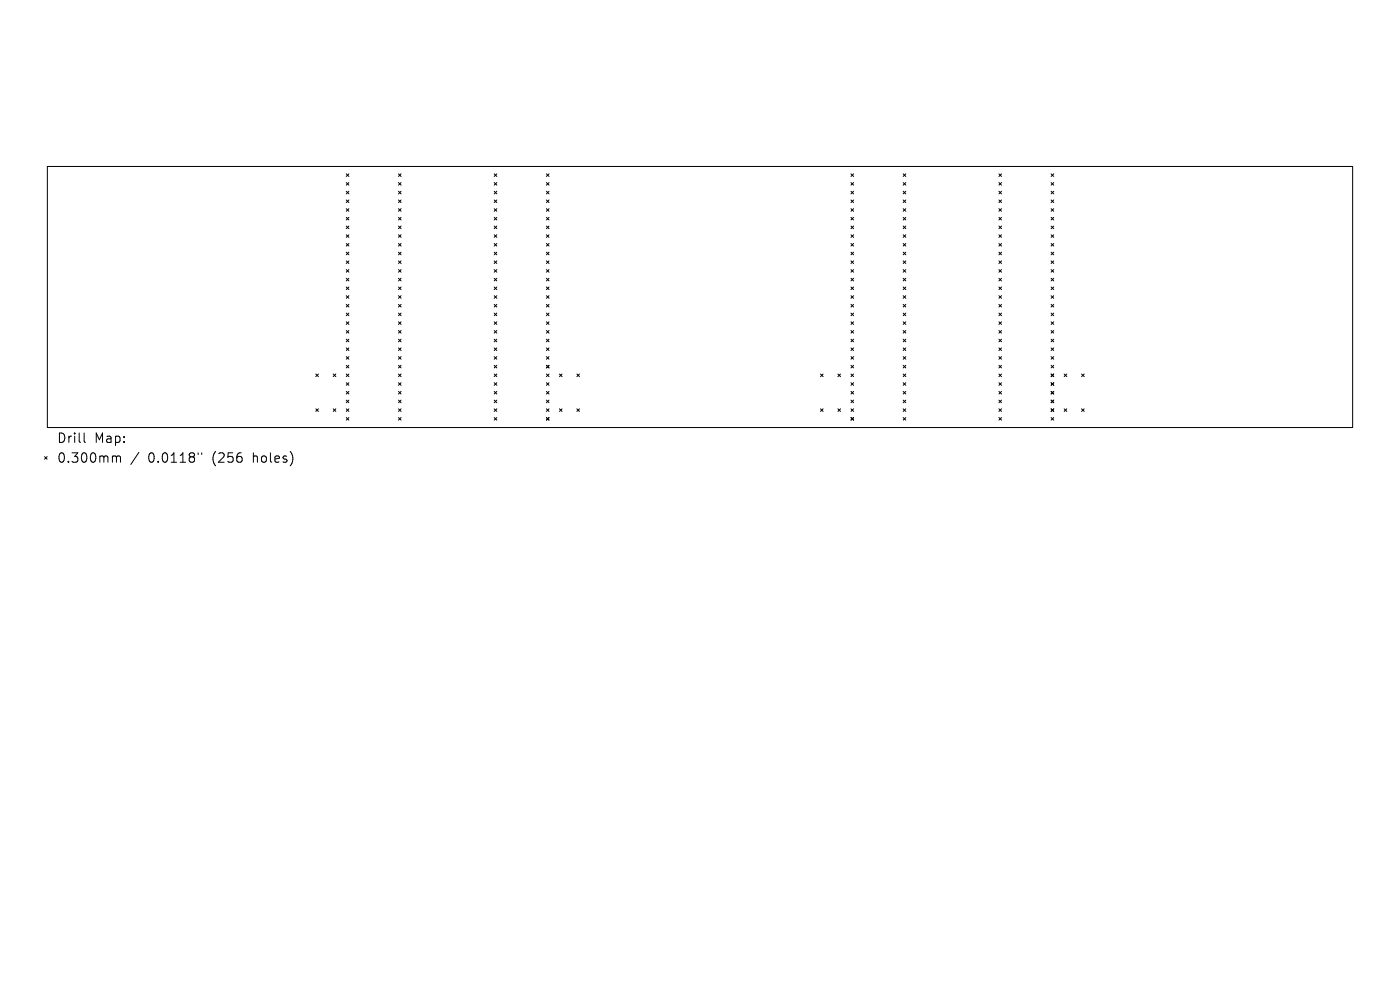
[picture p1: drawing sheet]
<svg xmlns="http://www.w3.org/2000/svg" width="297mm" height="210mm" viewBox="0 0 297 210" stroke-linecap="round" stroke-linejoin="round" font-family="sans-serif">
<defs><g id="words">
<g font-size="2.8">
<text x="12" y="94.2">Drill</text>
<text x="20" y="94.2">Map:</text>
<text x="12" y="98.4">0.300mm</text>
<text x="31.4" y="98.4">0.0118&quot;</text>
<text x="45.2" y="98.4">(256</text>
<text x="53.9" y="98.4">holes)</text>
</g>
</g></defs>
<g fill="none" stroke="#000" stroke-width=".21">
<path d="M10 35.3h277v55.4h-277zM73.5 36.9l.5 .5M73.5 38.7l.5 .6M74 36.9l-.5 .5M74 38.7l-.5 .6M84.5 36.9l.6 .5M84.5 38.7l.6 .6M85.1 36.9l-.6 .5M85.1 38.7l-.6 .6M104.8 36.9l.6 .5M104.8 38.7l.6 .6M105.4 36.9l-.6 .5"/>
<path d="M105.4 38.7l-.6 .6M115.9 36.9l.6 .5M115.9 38.7l.6 .6M116.5 36.9l-.6 .5M116.5 38.7l-.6 .6M180.5 36.9l.6 .5M180.5 38.7l.6 .6M181.1 36.9l-.6 .5M181.1 38.7l-.6 .6M191.6 36.9l.6 .5M191.6 38.7l.6 .6M192.2 36.9l-.6 .5"/>
<path d="M192.2 38.7l-.6 .6M211.9 36.9l.6 .5M211.9 38.7l.6 .6M212.5 36.9l-.6 .5M212.5 38.7l-.6 .6M223 36.9l.5 .5M223 38.7l.5 .6M223.5 38.7l-.5 .6M223.5 36.9l-.5 .5M73.5 40.6l.5 .5M73.5 42.4l.5 .6M73.5 44.3l.5 .5"/>
<path d="M73.5 46.1l.5 .6M73.5 48l.5 .5M73.5 49.8l.5 .6M73.5 51.6l.5 .6M73.5 53.5l.5 .5M73.5 55.3l.5 .6M73.5 57.2l.5 .5M73.5 59l.5 .6M74 40.6l-.5 .5M74 42.4l-.5 .6M74 44.3l-.5 .5M74 46.1l-.5 .6"/>
<path d="M74 48l-.5 .5M74 49.8l-.5 .6M74 51.6l-.5 .6M74 53.5l-.5 .5M74 55.3l-.5 .6M74 57.2l-.5 .5M74 59l-.5 .6M84.5 49.8l.6 .6M84.5 51.6l.6 .6M84.5 55.3l.6 .6M84.5 57.2l.6 .5M84.5 40.6l.6 .5"/>
<path d="M84.5 42.4l.6 .6M84.5 44.3l.6 .5M84.5 46.1l.6 .6M84.5 48l.6 .5M84.5 53.5l.6 .5M84.5 59l.6 .6M85.1 40.6l-.6 .5M85.1 42.4l-.6 .6M85.1 44.3l-.6 .5M85.1 46.1l-.6 .6M85.1 48l-.6 .5M85.1 51.6l-.6 .6"/>
<path d="M85.1 53.5l-.6 .5M85.1 55.3l-.6 .6M85.1 57.2l-.6 .5M85.1 59l-.6 .6M85.1 49.8l-.6 .6M104.8 59l.6 .6M104.8 40.6l.6 .5M104.8 42.4l.6 .6M104.8 44.3l.6 .5M104.8 46.1l.6 .6M104.8 48l.6 .5M104.8 49.8l.6 .6"/>
<path d="M104.8 51.6l.6 .6M104.8 53.5l.6 .5M104.8 55.3l.6 .6M104.8 57.2l.6 .5M105.4 40.6l-.6 .5M105.4 42.4l-.6 .6M105.4 46.1l-.6 .6M105.4 48l-.6 .5M105.4 49.8l-.6 .6M105.4 51.6l-.6 .6M105.4 55.3l-.6 .6M105.4 57.2l-.6 .5"/>
<path d="M105.4 59l-.6 .6M105.4 44.3l-.6 .5M105.4 53.5l-.6 .5M115.9 48l.6 .5M115.9 51.6l.6 .6M115.9 57.2l.6 .5M115.9 40.6l.6 .5M115.9 42.4l.6 .6M115.9 44.3l.6 .5M115.9 46.1l.6 .6M115.9 49.8l.6 .6M115.9 53.5l.6 .5"/>
<path d="M115.9 55.3l.6 .6M115.9 59l.6 .6M116.5 40.6l-.6 .5M116.5 44.3l-.6 .5M116.5 46.1l-.6 .6M116.5 48l-.6 .5M116.5 49.8l-.6 .6M116.5 53.5l-.6 .5M116.5 55.3l-.6 .6M116.5 57.2l-.6 .5M116.5 42.4l-.6 .6M116.5 51.6l-.6 .6"/>
<path d="M116.5 59l-.6 .6M180.5 40.6l.6 .5M180.5 42.4l.6 .6M180.5 44.3l.6 .5M180.5 46.1l.6 .6M180.5 48l.6 .5M180.5 49.8l.6 .6M180.5 51.6l.6 .6M180.5 53.5l.6 .5M180.5 55.3l.6 .6M180.5 57.2l.6 .5M180.5 59l.6 .6"/>
<path d="M181.1 40.6l-.6 .5M181.1 42.4l-.6 .6M181.1 44.3l-.6 .5M181.1 46.1l-.6 .6M181.1 48l-.6 .5M181.1 49.8l-.6 .6M181.1 51.6l-.6 .6M181.1 53.5l-.6 .5M181.1 55.3l-.6 .6M181.1 57.2l-.6 .5M181.1 59l-.6 .6M191.6 48l.6 .5"/>
<path d="M191.6 53.5l.6 .5M191.6 57.2l.6 .5M191.6 59l.6 .6M191.6 40.6l.6 .5M191.6 42.4l.6 .6M191.6 44.3l.6 .5M191.6 46.1l.6 .6M191.6 49.8l.6 .6M191.6 51.6l.6 .6M191.6 55.3l.6 .6M192.2 40.6l-.6 .5M192.2 42.4l-.6 .6"/>
<path d="M192.2 46.1l-.6 .6M192.2 48l-.6 .5M192.2 49.8l-.6 .6M192.2 51.6l-.6 .6M192.2 53.5l-.6 .5M192.2 55.3l-.6 .6M192.2 57.2l-.6 .5M192.2 59l-.6 .6M192.2 44.3l-.6 .5M211.9 40.6l.6 .5M211.9 42.4l.6 .6M211.9 44.3l.6 .5"/>
<path d="M211.9 46.1l.6 .6M211.9 48l.6 .5M211.9 49.8l.6 .6M211.9 51.6l.6 .6M211.9 53.5l.6 .5M211.9 55.3l.6 .6M211.9 57.2l.6 .5M211.9 59l.6 .6M212.5 40.6l-.6 .5M212.5 42.4l-.6 .6M212.5 44.3l-.6 .5M212.5 46.1l-.6 .6"/>
<path d="M212.5 49.8l-.6 .6M212.5 51.6l-.6 .6M212.5 53.5l-.6 .5M212.5 55.3l-.6 .6M212.5 59l-.6 .6M212.5 48l-.6 .5M212.5 57.2l-.6 .5M223 48l.5 .5M223 49.8l.5 .6M223 53.5l.5 .5M223 55.3l.5 .6M223 59l.5 .6"/>
<path d="M223 40.6l.5 .5M223 42.4l.5 .6M223 44.3l.5 .5M223 46.1l.5 .6M223 51.6l.5 .6M223 57.2l.5 .5M223.5 40.6l-.5 .5M223.5 42.4l-.5 .6M223.5 44.3l-.5 .5M223.5 48l-.5 .5M223.5 49.8l-.5 .6M223.5 51.6l-.5 .6"/>
<path d="M223.5 53.5l-.5 .5M223.5 55.3l-.5 .6M223.5 57.2l-.5 .5M223.5 46.1l-.5 .6M223.5 59l-.5 .6M67 79.3l.6 .6M67.6 79.3l-.6 .6M70.7 79.3l.5 .6M71.2 79.3l-.5 .6M73.5 60.9l.5 .5M73.5 62.7l.5 .6M73.5 64.6l.5 .5"/>
<path d="M73.5 66.4l.5 .6M73.5 68.3l.5 .5M73.5 70.1l.5 .6M73.5 72l.5 .5M73.5 73.8l.5 .6M73.5 75.6l.5 .6M73.5 77.5l.5 .5M73.5 79.3l.5 .6M74 60.9l-.5 .5M74 62.7l-.5 .6M74 64.6l-.5 .5M74 66.4l-.5 .6"/>
<path d="M74 68.3l-.5 .5M74 70.1l-.5 .6M74 72l-.5 .5M74 73.8l-.5 .6M74 75.6l-.5 .6M74 77.5l-.5 .5M74 79.3l-.5 .6M84.5 60.9l.6 .5M84.5 62.7l.6 .6M84.5 66.4l.6 .6M84.5 68.3l.6 .5M84.5 72l.6 .5"/>
<path d="M84.5 77.5l.6 .5M84.5 64.6l.6 .5M84.5 70.1l.6 .6M84.5 73.8l.6 .6M84.5 75.6l.6 .6M84.5 79.3l.6 .6M85.1 60.9l-.6 .5M85.1 62.7l-.6 .6M85.1 64.6l-.6 .5M85.1 66.4l-.6 .6M85.1 68.3l-.6 .5M85.1 70.1l-.6 .6"/>
<path d="M85.1 72l-.6 .5M85.1 73.8l-.6 .6M85.1 75.6l-.6 .6M85.1 77.5l-.6 .5M85.1 79.3l-.6 .6M104.8 64.6l.6 .5M104.8 73.8l.6 .6M104.8 79.3l.6 .6M104.8 60.9l.6 .5M104.8 62.7l.6 .6M104.8 66.4l.6 .6M104.8 68.3l.6 .5"/>
<path d="M104.8 70.1l.6 .6M104.8 72l.6 .5M104.8 75.6l.6 .6M104.8 77.5l.6 .5M105.4 60.9l-.6 .5M105.4 64.6l-.6 .5M105.4 66.4l-.6 .6M105.4 68.3l-.6 .5M105.4 62.7l-.6 .6M105.4 70.1l-.6 .6M105.4 72l-.6 .5M105.4 73.8l-.6 .6"/>
<path d="M105.4 75.6l-.6 .6M105.4 77.5l-.6 .5M105.4 79.3l-.6 .6M115.9 60.9l.6 .5M115.9 62.7l.6 .6M115.9 66.4l.6 .6M115.9 68.3l.6 .5M115.9 72l.6 .5M115.9 73.8l.6 .6M115.9 77.5l.6 .5M115.9 79.3l.6 .6M115.9 64.6l.6 .5"/>
<path d="M115.9 70.1l.6 .6M115.9 75.6l.6 .6M116.5 60.9l-.6 .5M116.5 62.7l-.6 .6M116.5 64.6l-.6 .5M116.5 68.3l-.6 .5M116.5 70.1l-.6 .6M116.5 72l-.6 .5M116.5 73.8l-.6 .6M116.5 77.5l-.6 .5M116.5 66.4l-.6 .6M116.5 75.6l-.6 .6"/>
<path d="M116.5 79.3l-.6 .6M118.7 79.3l.5 .6M119.2 79.3l-.5 .6M122.4 79.3l.5 .6M122.9 79.3l-.5 .6M174.1 79.3l.5 .6M174.6 79.3l-.5 .6M177.8 79.3l.5 .6M178.3 79.3l-.5 .6M180.5 60.9l.6 .5M180.5 62.7l.6 .6M180.5 64.6l.6 .5"/>
<path d="M180.5 66.4l.6 .6M180.5 68.3l.6 .5M180.5 70.1l.6 .6M180.5 72l.6 .5M180.5 73.8l.6 .6M180.5 75.6l.6 .6M180.5 77.5l.6 .5M180.5 79.3l.6 .6M181.1 60.9l-.6 .5M181.1 62.7l-.6 .6M181.1 64.6l-.6 .5M181.1 66.4l-.6 .6"/>
<path d="M181.1 68.3l-.6 .5M181.1 70.1l-.6 .6M181.1 72l-.6 .5M181.1 73.8l-.6 .6M181.1 75.6l-.6 .6M181.1 77.5l-.6 .5M181.1 79.3l-.6 .6M191.6 62.7l.6 .6M191.6 64.6l.6 .5M191.6 68.3l.6 .5M191.6 70.1l.6 .6M191.6 73.8l.6 .6"/>
<path d="M191.6 75.6l.6 .6M191.6 79.3l.6 .6M191.6 60.9l.6 .5M191.6 66.4l.6 .6M191.6 72l.6 .5M191.6 77.5l.6 .5M192.2 60.9l-.6 .5M192.2 62.7l-.6 .6M192.2 64.6l-.6 .5M192.2 66.4l-.6 .6M192.2 68.3l-.6 .5M192.2 70.1l-.6 .6"/>
<path d="M192.2 72l-.6 .5M192.2 73.8l-.6 .6M192.2 75.6l-.6 .6M192.2 77.5l-.6 .5M192.2 79.3l-.6 .6M211.9 60.9l.6 .5M211.9 66.4l.6 .6M211.9 72l.6 .5M211.9 62.7l.6 .6M211.9 64.6l.6 .5M211.9 68.3l.6 .5M211.9 70.1l.6 .6"/>
<path d="M211.9 73.8l.6 .6M211.9 75.6l.6 .6M211.9 77.5l.6 .5M211.9 79.3l.6 .6M212.5 60.9l-.6 .5M212.5 62.7l-.6 .6M212.5 64.6l-.6 .5M212.5 66.4l-.6 .6M212.5 68.3l-.6 .5M212.5 70.1l-.6 .6M212.5 72l-.6 .5M212.5 73.8l-.6 .6"/>
<path d="M212.5 75.6l-.6 .6M212.5 77.5l-.6 .5M212.5 79.3l-.6 .6M223 60.9l.5 .5M223 64.6l.5 .5M223 70.1l.5 .6M223 73.8l.5 .6M223 75.6l.5 .6M223 79.3l.5 .6M223 62.7l.5 .6M223 66.4l.5 .6M223 68.3l.5 .5"/>
<path d="M223 72l.5 .5M223 77.5l.5 .5M223.5 62.7l-.5 .6M223.5 64.6l-.5 .5M223.5 66.4l-.5 .6M223.5 68.3l-.5 .5M223.5 72l-.5 .5M223.5 73.8l-.5 .6M223.5 75.6l-.5 .6M223.5 77.5l-.5 .5M223.5 60.9l-.5 .5M223.5 70.1l-.5 .6"/>
<path d="M223.5 79.3l-.5 .6M225.8 79.3l.5 .6M226.3 79.3l-.5 .6M229.5 79.3l.5 .6M230 79.3l-.5 .6M9.4 96.9l.6 .5M10 96.9l-.6 .5M17.8 91.9v1.7l.3 .3M24.1 96.7h.3l.3 .3M24.7 97l.3-.3 .5 .1 .1 1.3M24.7 97v1.1M29.5 96l-1.7 2.5"/>
<path d="M42 96.1v.3M42.8 96.1v.3M67 86.7l.6 .6M67.6 86.7l-.6 .6M70.7 86.7l.5 .6M71.2 86.7l-.5 .6M73.5 81.2l.5 .5M73.5 83l.5 .6M73.5 84.9l.5 .5M73.5 86.7l.5 .6M73.5 88.6l.5 .5M74 81.2l-.5 .5"/>
<path d="M74 83l-.5 .6M74 84.9l-.5 .5M74 86.7l-.5 .6M74 88.6l-.5 .5M84.5 81.2l.6 .5M84.5 83l.6 .6M84.5 86.7l.6 .6M84.5 88.6l.6 .5M84.5 84.9l.6 .5M85.1 81.2l-.6 .5M85.1 83l-.6 .6M85.1 84.9l-.6 .5"/>
<path d="M85.1 86.7l-.6 .6M85.1 88.6l-.6 .5M104.8 84.9l.6 .5M104.8 81.2l.6 .5M104.8 83l.6 .6M104.8 86.7l.6 .6M104.8 88.6l.6 .5M105.4 81.2l-.6 .5M105.4 83l-.6 .6M105.4 84.9l-.6 .5M105.4 86.7l-.6 .6M105.4 88.6l-.6 .5"/>
<path d="M115.9 83l.6 .6M115.9 88.6l.6 .5M115.9 81.2l.6 .5M115.9 84.9l.6 .5M115.9 86.7l.6 .6M116.5 81.2l-.6 .5M116.5 83l-.6 .6M116.5 84.9l-.6 .5M116.5 86.7l-.6 .6M116.5 88.6l-.6 .5M118.7 86.7l.5 .6M119.2 86.7l-.5 .6"/>
<path d="M122.4 86.7l.5 .6M122.9 86.7l-.5 .6M174.1 86.7l.5 .6M174.6 86.7l-.5 .6M177.8 86.7l.5 .6M178.3 86.7l-.5 .6M180.5 81.2l.6 .5M180.5 83l.6 .6M180.5 84.9l.6 .5M180.5 86.7l.6 .6M180.5 88.6l.6 .5M181.1 81.2l-.6 .5"/>
<path d="M181.1 83l-.6 .6M181.1 84.9l-.6 .5M181.1 86.7l-.6 .6M181.1 88.6l-.6 .5M191.6 84.9l.6 .5M191.6 88.6l.6 .5M191.6 81.2l.6 .5M191.6 83l.6 .6M191.6 86.7l.6 .6M192.2 81.2l-.6 .5M192.2 83l-.6 .6M192.2 84.9l-.6 .5"/>
<path d="M192.2 86.7l-.6 .6M192.2 88.6l-.6 .5M211.9 86.7l.6 .6M211.9 81.2l.6 .5M211.9 83l.6 .6M211.9 84.9l.6 .5M211.9 88.6l.6 .5M212.5 81.2l-.6 .5M212.5 83l-.6 .6M212.5 84.9l-.6 .5M212.5 86.7l-.6 .6M212.5 88.6l-.6 .5"/>
<path d="M223 81.2l.5 .5M223 84.9l.5 .5M223 86.7l.5 .6M223 83l.5 .6M223 88.6l.5 .5M223.5 81.2l-.5 .5M223.5 83l-.5 .6M223.5 84.9l-.5 .5M223.5 86.7l-.5 .6M223.5 88.6l-.5 .5M225.8 86.7l.5 .6M226.3 86.7l-.5 .6"/>
<path d="M229.5 86.7l.5 .6M230 86.7l-.5 .6"/>
</g>
<use href="#words"/>
</svg>
